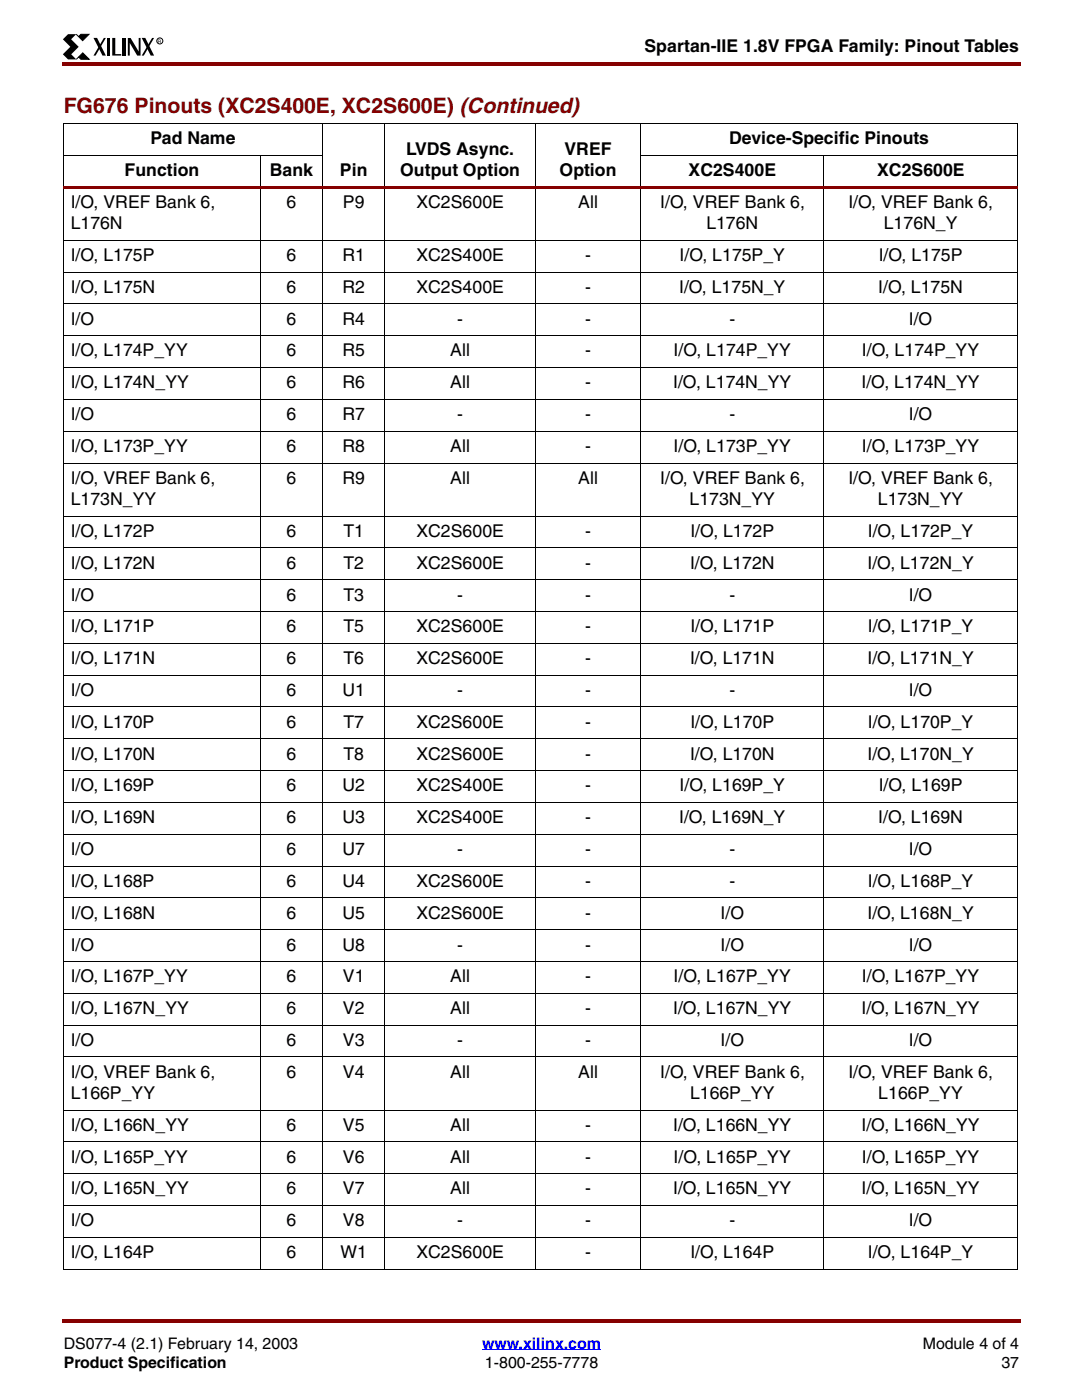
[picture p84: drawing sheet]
<svg xmlns="http://www.w3.org/2000/svg" width="216mm" height="279mm" viewBox="0 0 216 279" stroke-linecap="round" stroke-linejoin="round" font-family="sans-serif">
<defs><g id="words">
<text font-size="4.2" fill="#850000" x="12.7" y="22.6">FG676 Pinouts (XC2S400E, XC2S600E) (Continued)</text>
<g font-size="3.5">
<text x="128.5" y="10.5">Spartan-IIE 1.8V FPGA Family: Pinout Tables</text>
<text x="30" y="28.8">Pad Name</text>
<text x="145.4" y="28.8">Device-Specific Pinouts</text>
<text x="24.8" y="35.1">Function</text>
<text x="53.8" y="35.1">Bank</text>
<text x="67.8" y="35.1">Pin</text>
<text x="79.8" y="35.1">Output Option</text>
<text x="81" y="30.9">LVDS Async.</text>
<text x="111.6" y="35.1">Option</text>
<text x="112.6" y="30.9">VREF</text>
<text x="137.3" y="35.1">XC2S400E</text>
<text x="174.9" y="35.1">XC2S600E</text>
<text x="14.1" y="41.5">I/O, VREF Bank 6,</text>
<text x="57.1" y="41.5">6</text>
<text x="68.4" y="41.5">P9</text>
<text x="83.1" y="41.5">XC2S600E</text>
<text x="115.3" y="41.5">All</text>
<text x="131.6" y="41.5">I/O, VREF Bank 6,</text>
<text x="169.2" y="41.5">I/O, VREF Bank 6,</text>
<text x="14.1" y="45.7">L176N</text>
<text x="140.8" y="45.7">L176N</text>
<text x="176.2" y="45.7">L176N_Y</text>
<text x="14.1" y="52.1">I/O, L175P</text>
<text x="57.1" y="52.1">6</text>
<text x="68.3" y="52.1">R1</text>
<text x="83.1" y="52.1">XC2S400E</text>
<text x="116.7" y="52.1">-</text>
<text x="135.5" y="52.1">I/O, L175P_Y</text>
<text x="175.2" y="52.1">I/O, L175P</text>
<text x="14.1" y="58.4">I/O, L175N</text>
<text x="57.1" y="58.4">6</text>
<text x="68.3" y="58.4">R2</text>
<text x="83.1" y="58.4">XC2S400E</text>
<text x="116.7" y="58.4">-</text>
<text x="135.4" y="58.4">I/O, L175N_Y</text>
<text x="175.1" y="58.4">I/O, L175N</text>
<text x="14.1" y="64.8">I/O</text>
<text x="57.1" y="64.8">6</text>
<text x="68.3" y="64.8">R4</text>
<text x="91.2" y="64.8">-</text>
<text x="116.7" y="64.8">-</text>
<text x="145.5" y="64.8">-</text>
<text x="181.2" y="64.8">I/O</text>
<text x="14.1" y="71.1">I/O, L174P_YY</text>
<text x="57.1" y="71.1">6</text>
<text x="68.3" y="71.1">R5</text>
<text x="89.8" y="71.1">All</text>
<text x="116.7" y="71.1">-</text>
<text x="134.3" y="71.1">I/O, L174P_YY</text>
<text x="171.9" y="71.1">I/O, L174P_YY</text>
<text x="14.1" y="77.5">I/O, L174N_YY</text>
<text x="57.1" y="77.5">6</text>
<text x="68.3" y="77.5">R6</text>
<text x="89.8" y="77.5">All</text>
<text x="116.7" y="77.5">-</text>
<text x="134.2" y="77.5">I/O, L174N_YY</text>
<text x="171.8" y="77.5">I/O, L174N_YY</text>
<text x="14.1" y="83.8">I/O</text>
<text x="57.1" y="83.8">6</text>
<text x="68.3" y="83.8">R7</text>
<text x="91.2" y="83.8">-</text>
<text x="116.7" y="83.8">-</text>
<text x="145.5" y="83.8">-</text>
<text x="181.2" y="83.8">I/O</text>
<text x="14.1" y="90.2">I/O, L173P_YY</text>
<text x="57.1" y="90.2">6</text>
<text x="68.3" y="90.2">R8</text>
<text x="89.8" y="90.2">All</text>
<text x="116.7" y="90.2">-</text>
<text x="134.3" y="90.2">I/O, L173P_YY</text>
<text x="171.9" y="90.2">I/O, L173P_YY</text>
<text x="14.1" y="96.6">I/O, VREF Bank 6,</text>
<text x="14.1" y="100.8">L173N_YY</text>
<text x="57.1" y="96.6">6</text>
<text x="68.3" y="96.6">R9</text>
<text x="89.8" y="96.6">All</text>
<text x="115.3" y="96.6">All</text>
<text x="131.6" y="96.6">I/O, VREF Bank 6,</text>
<text x="137.5" y="100.8">L173N_YY</text>
<text x="169.2" y="96.6">I/O, VREF Bank 6,</text>
<text x="175" y="100.8">L173N_YY</text>
<text x="14.1" y="107.1">I/O, L172P</text>
<text x="57.1" y="107.1">6</text>
<text x="68.5" y="107.1">T1</text>
<text x="83.1" y="107.1">XC2S600E</text>
<text x="116.7" y="107.1">-</text>
<text x="137.7" y="107.1">I/O, L172P</text>
<text x="173.1" y="107.1">I/O, L172P_Y</text>
<text x="14.1" y="113.5">I/O, L172N</text>
<text x="57.1" y="113.5">6</text>
<text x="68.5" y="113.5">T2</text>
<text x="83.1" y="113.5">XC2S600E</text>
<text x="116.7" y="113.5">-</text>
<text x="137.6" y="113.5">I/O, L172N</text>
<text x="173" y="113.5">I/O, L172N_Y</text>
<text x="14.1" y="119.8">I/O</text>
<text x="57.1" y="119.8">6</text>
<text x="68.5" y="119.8">T3</text>
<text x="91.2" y="119.8">-</text>
<text x="116.7" y="119.8">-</text>
<text x="145.5" y="119.8">-</text>
<text x="181.2" y="119.8">I/O</text>
<text x="14.1" y="126.2">I/O, L171P</text>
<text x="57.1" y="126.2">6</text>
<text x="68.5" y="126.2">T5</text>
<text x="83.1" y="126.2">XC2S600E</text>
<text x="116.7" y="126.2">-</text>
<text x="137.7" y="126.2">I/O, L171P</text>
<text x="173.1" y="126.2">I/O, L171P_Y</text>
<text x="14.1" y="132.5">I/O, L171N</text>
<text x="57.1" y="132.5">6</text>
<text x="68.5" y="132.5">T6</text>
<text x="83.1" y="132.5">XC2S600E</text>
<text x="116.7" y="132.5">-</text>
<text x="137.6" y="132.5">I/O, L171N</text>
<text x="173" y="132.5">I/O, L171N_Y</text>
<text x="14.1" y="138.9">I/O</text>
<text x="57.1" y="138.9">6</text>
<text x="68.3" y="138.9">U1</text>
<text x="91.2" y="138.9">-</text>
<text x="116.7" y="138.9">-</text>
<text x="145.5" y="138.9">-</text>
<text x="181.2" y="138.9">I/O</text>
<text x="14.1" y="145.2">I/O, L170P</text>
<text x="57.1" y="145.2">6</text>
<text x="68.5" y="145.2">T7</text>
<text x="83.1" y="145.2">XC2S600E</text>
<text x="116.7" y="145.2">-</text>
<text x="137.7" y="145.2">I/O, L170P</text>
<text x="173.1" y="145.2">I/O, L170P_Y</text>
<text x="14.1" y="151.6">I/O, L170N</text>
<text x="57.1" y="151.6">6</text>
<text x="68.5" y="151.6">T8</text>
<text x="83.1" y="151.6">XC2S600E</text>
<text x="116.7" y="151.6">-</text>
<text x="137.6" y="151.6">I/O, L170N</text>
<text x="173" y="151.6">I/O, L170N_Y</text>
<text x="14.1" y="157.9">I/O, L169P</text>
<text x="57.1" y="157.9">6</text>
<text x="68.3" y="157.9">U2</text>
<text x="83.1" y="157.9">XC2S400E</text>
<text x="116.7" y="157.9">-</text>
<text x="135.5" y="157.9">I/O, L169P_Y</text>
<text x="175.2" y="157.9">I/O, L169P</text>
<text x="14.1" y="164.3">I/O, L169N</text>
<text x="57.1" y="164.3">6</text>
<text x="68.3" y="164.3">U3</text>
<text x="83.1" y="164.3">XC2S400E</text>
<text x="116.7" y="164.3">-</text>
<text x="135.4" y="164.3">I/O, L169N_Y</text>
<text x="175.1" y="164.3">I/O, L169N</text>
<text x="14.1" y="170.6">I/O</text>
<text x="57.1" y="170.6">6</text>
<text x="68.3" y="170.6">U7</text>
<text x="91.2" y="170.6">-</text>
<text x="116.7" y="170.6">-</text>
<text x="145.5" y="170.6">-</text>
<text x="181.2" y="170.6">I/O</text>
<text x="14.1" y="177">I/O, L168P</text>
<text x="57.1" y="177">6</text>
<text x="68.3" y="177">U4</text>
<text x="83.1" y="177">XC2S600E</text>
<text x="116.7" y="177">-</text>
<text x="145.5" y="177">-</text>
<text x="173.1" y="177">I/O, L168P_Y</text>
<text x="14.1" y="183.3">I/O, L168N</text>
<text x="57.1" y="183.3">6</text>
<text x="68.3" y="183.3">U5</text>
<text x="83.1" y="183.3">XC2S600E</text>
<text x="116.7" y="183.3">-</text>
<text x="143.7" y="183.3">I/O</text>
<text x="173" y="183.3">I/O, L168N_Y</text>
<text x="14.1" y="189.7">I/O</text>
<text x="57.1" y="189.7">6</text>
<text x="68.3" y="189.7">U8</text>
<text x="91.2" y="189.7">-</text>
<text x="116.7" y="189.7">-</text>
<text x="143.7" y="189.7">I/O</text>
<text x="181.2" y="189.7">I/O</text>
<text x="14.1" y="196">I/O, L167P_YY</text>
<text x="57.1" y="196">6</text>
<text x="68.4" y="196">V1</text>
<text x="89.8" y="196">All</text>
<text x="116.7" y="196">-</text>
<text x="134.3" y="196">I/O, L167P_YY</text>
<text x="171.9" y="196">I/O, L167P_YY</text>
<text x="14.1" y="202.4">I/O, L167N_YY</text>
<text x="57.1" y="202.4">6</text>
<text x="68.4" y="202.4">V2</text>
<text x="89.8" y="202.4">All</text>
<text x="116.7" y="202.4">-</text>
<text x="134.2" y="202.4">I/O, L167N_YY</text>
<text x="171.8" y="202.4">I/O, L167N_YY</text>
<text x="14.1" y="208.7">I/O</text>
<text x="57.1" y="208.7">6</text>
<text x="68.4" y="208.7">V3</text>
<text x="91.2" y="208.7">-</text>
<text x="116.7" y="208.7">-</text>
<text x="143.7" y="208.7">I/O</text>
<text x="181.2" y="208.7">I/O</text>
<text x="14.1" y="215.1">I/O, VREF Bank 6,</text>
<text x="57.1" y="215.1">6</text>
<text x="68.4" y="215.1">V4</text>
<text x="89.8" y="215.1">All</text>
<text x="115.3" y="215.1">All</text>
<text x="131.6" y="215.1">I/O, VREF Bank 6,</text>
<text x="169.2" y="215.1">I/O, VREF Bank 6,</text>
<text x="14.1" y="219.3">L166P_YY</text>
<text x="137.6" y="219.3">L166P_YY</text>
<text x="175.1" y="219.3">L166P_YY</text>
<text x="14.1" y="225.7">I/O, L166N_YY</text>
<text x="57.1" y="225.7">6</text>
<text x="68.4" y="225.7">V5</text>
<text x="89.8" y="225.7">All</text>
<text x="116.7" y="225.7">-</text>
<text x="134.2" y="225.7">I/O, L166N_YY</text>
<text x="171.8" y="225.7">I/O, L166N_YY</text>
<text x="14.1" y="232">I/O, L165P_YY</text>
<text x="57.1" y="232">6</text>
<text x="68.4" y="232">V6</text>
<text x="89.8" y="232">All</text>
<text x="116.7" y="232">-</text>
<text x="134.3" y="232">I/O, L165P_YY</text>
<text x="171.9" y="232">I/O, L165P_YY</text>
<text x="14.1" y="238.4">I/O, L165N_YY</text>
<text x="57.1" y="238.4">6</text>
<text x="68.4" y="238.4">V7</text>
<text x="89.8" y="238.4">All</text>
<text x="116.7" y="238.4">-</text>
<text x="134.2" y="238.4">I/O, L165N_YY</text>
<text x="171.8" y="238.4">I/O, L165N_YY</text>
<text x="14.1" y="244.7">I/O</text>
<text x="57.1" y="244.7">6</text>
<text x="68.4" y="244.7">V8</text>
<text x="91.2" y="244.7">-</text>
<text x="116.7" y="244.7">-</text>
<text x="145.5" y="244.7">-</text>
<text x="181.2" y="244.7">I/O</text>
<text x="14.1" y="251.1">I/O, L164P</text>
<text x="57.1" y="251.1">6</text>
<text x="67.9" y="251.1">W1</text>
<text x="83.1" y="251.1">XC2S600E</text>
<text x="116.7" y="251.1">-</text>
<text x="137.7" y="251.1">I/O, L164P</text>
<text x="173.1" y="251.1">I/O, L164P_Y</text>
</g>
<g font-size="3.2">
<text x="12.7" y="269.2">DS077-4 (2.1) February 14, 2003</text>
<text x="184" y="269.2">Module 4 of 4</text>
<text x="12.7" y="273.1">Product Specification</text>
<text x="96.7" y="273.1">1-800-255-7778</text>
<text x="199.7" y="273.1">37</text>
</g>
<text font-size="3.2" fill="#00f" x="96.1" y="269.2">www.xilinx.com</text>
<text font-size="1" x="31.5" y="8.5">R</text>
</g></defs>
<g fill="#850000">
<path d="M12.4 12.4h.3v.7h-.3z"/>
<path d="M12.7 12.4h190.8v.7h-190.8z"/>
</g>
<path d="M12.7 267h190.5v9.9h-190.5z" fill="#fff"/>
<path d="M96.1 269.4h23.7" fill="none" stroke="#00f" stroke-width=".2"/>
<g fill="#850000">
<path d="M12.4 263.2h.3v.7h-.3z"/>
<path d="M12.7 263.2h190.8v.7h-190.8z"/>
</g>
<path d="M12.4 6.7h20.2v5.2h-20.2z" fill="#fff"/>
<path d="M13.6 6.8h1.6l-1 1 1.5 1.5-1.5 1.5 1 1.1h-1.6l-1.1-1.1 1.5-1.5-1.5-1.5zM18.6 7.6h.8l1.7 3.5h-.7zM20.7 7.6h.4l-2 3.5h-.5zM21.3 7.6h.6v3.5h-.6zM22.4 7.6h.6v3.2h1.2v.3h-1.8zM24.5 7.6h.6v3.5h-.6zM25.5 7.6h.5l1.7 2.7v-2.7h.3v3.5h-.6l-1.5-2.5v2.5h-.4zM28.3 7.6h.7l1.7 3.5h-.6zM30.3 7.6h.4l-2 3.5h-.4z" fill="#000"/>
<path d="M15.2 6.8l.5 .5 .4-.5 1.6 .1-1.2 1.2zM15.7 11.4l-.5 .4 1.3-1.2 1.3 1.2h-1.7z" fill="#000" stroke="#000" stroke-width=".2"/>
<g fill="none" stroke="#000" stroke-width=".2">
<path d="M12.7 24.7h190.2M12.7 31h51.6M12.7 24.7v228.5M51.9 31v222.3M64.3 24.6v228.7M76.8 24.6v228.7M106.8 24.6v228.7M127.7 31h75.2M127.8 24.6v228.7M164.3 31v222.3M202.9 24.7v228.5"/>
<circle cx="31.9" cy="8.2" r=".6"/>
</g>
<path d="M12.7 37.1h190.2v.6h-190.2z" fill="#850000"/>
<g fill="none" stroke="#000" stroke-width=".2">
<path d="M12.7 48h190.2M12.7 54.3h190.2M12.7 60.7h190.2M12.7 67h190.2M12.7 73.4h190.2M12.7 79.7h190.2M12.7 86.1h190.2M12.7 92.4h190.2M12.7 103h190.2M12.7 109.3h190.2M12.7 115.7h190.2M12.7 122h190.2"/>
<path d="M12.7 128.4h190.2M12.7 134.7h190.2M12.7 141.1h190.2M12.7 147.4h190.2M12.7 153.8h190.2M12.7 160.1h190.2M12.7 166.5h190.2M12.7 172.8h190.2M12.7 179.2h190.2M12.7 185.5h190.2M12.7 191.9h190.2M12.7 198.2h190.2"/>
<path d="M12.7 204.6h190.2M12.7 210.9h190.2M12.7 221.5h190.2M12.7 227.9h190.2M12.7 234.2h190.2M12.7 240.6h190.2M12.7 246.9h190.2M12.7 253.3h190.2"/>
</g>
<use href="#words"/>
</svg>
